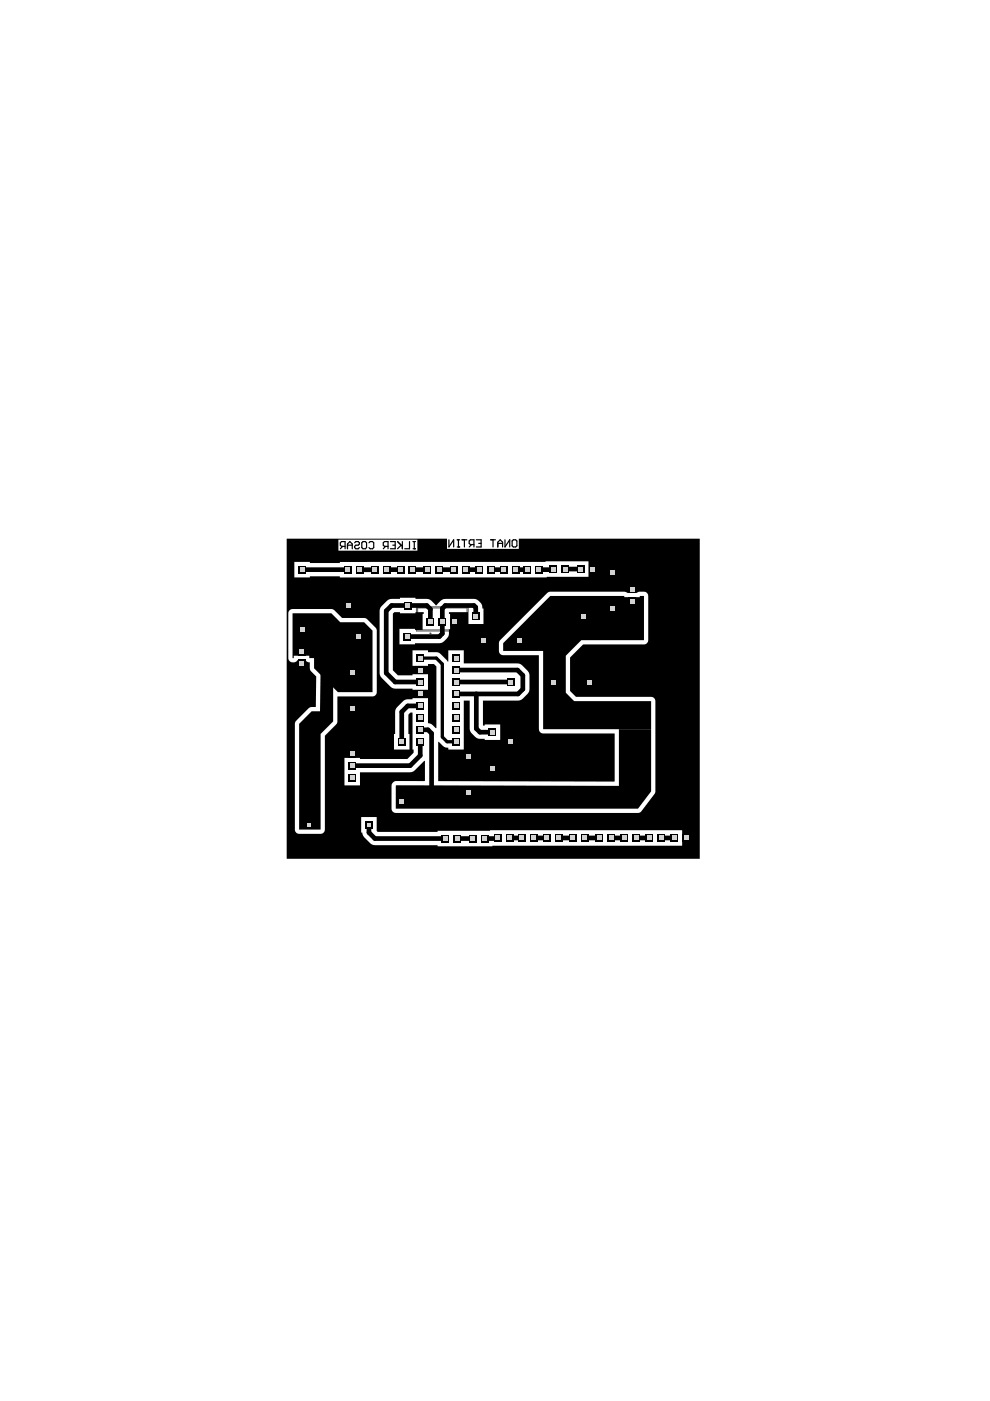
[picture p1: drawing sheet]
<svg xmlns="http://www.w3.org/2000/svg" width="210mm" height="297mm" viewBox="0 0 210 297" stroke-linecap="round" stroke-linejoin="round" font-family="sans-serif">
<g fill="none" stroke="#5a5a5a" stroke-width=".21">
<path d="M88.3 128.7h11v5.1h-11zM88.5 128.9h10.5v4.6h-10.5z"/>
<circle cx="91.3" cy="134.3" r=".1"/>
</g>
<g fill="#000">
<path d="M62 130h8.3l1.9 1.9h5l1.8 1.8v13.1h-7.4l-5-5.1v-2.2h-1v-.5h-3.3v.5h-.3zM116.7 126.4h15.7v.2h3.2v-.2h.9v9.3h-13.2l-3.3 3.3v7.9l1.7 1.8h16.4v5.9h-22.9v-16.6h-8.5v-1.6zM68 141.6h2.6v11.4l-2.6 2.6v20.3h-4.6v-22.4l2.7-2.7h1.8zM83.9 166.6h47.3v-12h6.9v13.2l-2.8 3.7h-51.4z"/>
<path d="M60.8 114.2h34v2.2h15.2v-2.2h38.4v67.9h-87.6zM71.8 114.4v2.4h16.7v-2.4zM62.4 119.1v3.3h3.3v-.2h6.4v.2l52.7-.1v-3.3l-52.7 .2v.2h-6.4v-.3zM87.5 137.9v3.3h3.2v-.4h1.3l.5 .5v13l-.1 .1a2.1 2.1 0 0 0-1.7-1.1v-5.3h-3.2v.3a2.18 2.18 0 0 0-2 .4l-1.3 1.2-.4 .7v5h-.3v3.3h3.3v-3.3h-.2v-4.1l.4-.4h.5v7.8h.2v.7l-1.3 1.3h-10.1v-.2h-3.3v5.8h3.3v-2.8h11l.6-.4 2.1-2 .1 .1-.1 4.2h-6l-.4 .1-.5 .4-.1 .5v4.9l.1 .4 .4 .3 .4 .2 51.7-.1 .4-.3 2.8-3.7 .2-.4v-19.2l-.2-.5-.3-.3-.4-.2h-16l-1.2-1.2v-7.1l2.7-2.8h12.9l.7-.2 .2-.7v-9.3l-.2-.7a1.77 1.77 0 0 0-1.8-.2l-.4 .2h-2l-.6-.3-16 .1-.4 .2-10 10-.2 .7v1.8l.2 .5 .5 .2h7.8v15.7l.2 .6 .7 .3h15.1l-.1 10.2-37.3-.1v-8.3h.1a2.27 2.27 0 0 0 1.8 1.2h.2v.4h3.3v-10.4h1.3v6a2.74 2.74 0 0 0 3.2 2.1v.3h3.3v-3.3h-3.3v.2h-.4v-5.3h7.4a2.58 2.58 0 0 0 2.1-1.4l.4-1-.1-3.3a4.8 4.8 0 0 0-1.8-2l-.7-.1h-11.4v-2.8h-3.3v2.4h-.1l-1.5-1.7-.6-.3h-2.1v-.4zM82 127.4l-1.3 1.4-.2 .7v13.2l.4 1 1.9 1.9 1 .4h3.7v.2h3.2v-3.2h-3.2v.2h-3.1l-1.1-1.1v-12l.3-.3h1.2v.2h3.3v-.2h1.7v.4h-.2v3.4h-1.6v-.3h-3.3v3.3h3.3v-.2h5.1a2.53 2.53 0 0 0 2.1-3h.2v-3.2h-.2v-.4h4v2.5h3.3v-3.3h-.2a2.04 2.04 0 0 0-1.8-2h-6.1a2.72 2.72 0 0 0-1.8 1.3l-.4-.2a2.24 2.24 0 0 0-1.7-1.1h-2.4v-.3h-3.3v.3h-2.1zM61.4 129.4l-.3 .6v9.5a1.06 1.06 0 0 0 .9 .9 1.06 1.06 0 0 0 1.1-.5h1.7l.3 .4 .6 .1 .1 1.7 1.2 1.3v6.5a1.62 1.62 0 0 0-1.6 .3l-2.6 2.6-.3 .7v22.4l.1 .4 .6 .5h4.8l.6-.3 .3-.6v-19.9l2.4-2.4 .2-.4 .1-5.5h7.4l.4-.2 .4-.3 .1-.4v-13.3l-.3-.4-1.9-2-.5-.1h-4.7l-2-1.8-8.5-.1zM76.6 173.2v3.3h.2l.1 .4a5.1 5.1 0 0 0 1.9 2.1l.7 .2h13.3v.2l51.8-.1v-3.3h-40.7v.1h-11.1v.3h-12.7l-.2-.2v-3z"/>
</g>
<g fill="none" stroke="#000" stroke-width="1">
<path d="M64.1 120.8h9.6M73.7 120.8h.1M79.5 120.8h-3.3M82 120.8h2.9M87.5 120.8h3.1M91.3 131.8v-2.7l-.8-.7h-7.5l-1.1 1.1v13.2l1.9 1.9h5.3M93.1 120.8h3.1M98.7 120.8h2.9M100.9 130.7v-1.9l-.4-.4h-6.1l-.6 .6v5.3l-.7 .7h-6.8M104.2 120.8h2.6M109.3 120.8h2.4M117.3 120.7l-.1 .1h-2.9"/>
<path d="M119.8 120.7h3.3M89.1 157.3v2.9l-2.1 2.1h-12.3M89.1 149.7h-2.7l-1.2 1.2v6.4M89.1 154.7h1.6l.8 .8v12.9l-1.5 1.5h-4.8M96.7 142.1h13l1.2 1.1v2.9l-1.1 1h-13.1M96.7 144.6h11.6M101 147.1v7.4l.8 .7h2M78.2 174.9v1.6l1.3 1.3h14.9M96.9 177.8h3.3M105.5 177.7l-.1 .1h-2.6M108.1 177.7h2.5M113.1 177.7h2.8"/>
<path d="M118.4 177.7h3.1M124 177.7h3M129.6 177.7h2.8M134.9 177.7h2.8M140.2 177.7h2.8"/>
</g>
<path d="M89.1 139.5h3.4l1.3 1.3v15.5l1 1h1.9" fill="none" stroke="#000" stroke-width=".7"/>
<g fill="none" stroke="#000" stroke-width=".25">
<path d="M72.7 115.8l-.5 .5M73.2 115.8h-.8l-.2-.2v-.5l.2-.3h.8v1.5M73.7 115.6h1M73.7 116.3v-1l.5-.5 .5 .5v1M75.2 115.1l.2-.3h.6l.2 .3v.2l-.2 .3h-.6l-.2 .2v.3l.2 .2h.6l.2-.2M77 114.8h.5l.2 .3v1l-.2 .2h-.5l-.3-.2v-1zM78.2 115.1l.3-.3h.5l.2 .3v1l-.2 .2h-.5l-.3-.2M81.8 115.8l-.5 .5M82.3 115.8h-.8l-.2-.2v-.5l.2-.3h.8v1.5M82.8 114.8h1v1.5h-1M83.3 115.6h.5M84.3 114.8l1 1"/>
<path d="M85.1 115.6l-.8 .7M85.3 114.8v1.5M86.8 114.8v1.5h-1M87.6 114.8h.5M87.6 116.3h.5M87.8 114.8v1.5M95.2 114.4v1.6l1-1.6v1.6M96.9 114.4h.6M96.9 116h.6M97.2 114.4v1.6M98 114.4h1M98.5 114.4v1.6"/>
<path d="M100 115.5l-.5 .5M100.5 115.5h-.8l-.2-.3v-.5l.2-.3h.8v1.6M101 114.4h1v1.6h-1M101.5 115.2h.5M104 114.4h1M104.5 114.4v1.6M105.5 116v-1l.6-.6 .5 .6v1M105.5 115.2h1.1M107.1 114.4v1.6l1-1.6v1.6M108.8 114.4h.5l.3 .3v1l-.3 .3h-.5l-.2-.3v-1z"/>
</g>
<path d="M73.9 161.6h1.5v1.5h-1.5z" fill-rule="evenodd" fill="#000"/>
<path d="M74.2 161.8h1v1h-1z" fill-rule="evenodd" fill="#d2d2d2"/>
<path d="M73.9 149.4h1.5v1.5h-1.5z" fill-rule="evenodd" fill="#000"/>
<path d="M74.2 149.7h1v1h-1z" fill-rule="evenodd" fill="#d2d2d2"/>
<path d="M73.9 159.1h1.5v1.4h-1.5z" fill-rule="evenodd" fill="#000"/>
<path d="M74.2 159.3h1v1h-1z" fill-rule="evenodd" fill="#d2d2d2"/>
<path d="M73.9 141.8h1.5v1.5h-1.5z" fill-rule="evenodd" fill="#000"/>
<path d="M74.2 142.1h1v1h-1z" fill-rule="evenodd" fill="#d2d2d2"/>
<path d="M84.2 120h1.5v1.5h-1.5z" fill-rule="evenodd" fill="#000"/>
<path d="M84.4 120.3h1v1h-1z" fill-rule="evenodd" fill="#d2d2d2"/>
<path d="M96.2 177h1.5v1.5h-1.5z" fill-rule="evenodd" fill="#000"/>
<path d="M96.4 177.3h1v1h-1z" fill-rule="evenodd" fill="#d2d2d2"/>
<path d="M100.1 129.9h1.5v1.5h-1.5z" fill-rule="evenodd" fill="#000"/>
<path d="M100.4 130.2h1v1h-1z" fill-rule="evenodd" fill="#d2d2d2"/>
<path d="M112.4 176.9h1.5v1.5h-1.5z" fill-rule="evenodd" fill="#000"/>
<path d="M112.6 177.2h1v1h-1z" fill-rule="evenodd" fill="#d2d2d2"/>
<path d="M116.6 143.8h1.5v1.5h-1.5z" fill-rule="evenodd" fill="#000"/>
<path d="M116.8 144.1h1v1h-1z" fill-rule="evenodd" fill="#d2d2d2"/>
<path d="M116.6 119.9h1.5v1.5h-1.5z" fill-rule="evenodd" fill="#000"/>
<path d="M116.8 120.2h1v1h-1z" fill-rule="evenodd" fill="#d2d2d2"/>
<path d="M122.4 119.9h1.5v1.5h-1.5z" fill-rule="evenodd" fill="#000"/>
<path d="M122.6 120.2h1v1h-1z" fill-rule="evenodd" fill="#d2d2d2"/>
<path d="M144.8 176.9h1.5v1.5h-1.5z" fill-rule="evenodd" fill="#000"/>
<path d="M145 177.2h1v1h-1z" fill-rule="evenodd" fill="#d2d2d2"/>
<path d="M73.9 164.1h1.5v1.5h-1.5z" fill-rule="evenodd" fill="#000"/>
<path d="M74.2 164.4h1v1h-1z" fill-rule="evenodd" fill="#d2d2d2"/>
<path d="M63.2 137.4h1.5v1.5h-1.5z" fill-rule="evenodd" fill="#000"/>
<path d="M63.4 137.6h1v1h-1z" fill-rule="evenodd" fill="#d2d2d2"/>
<path d="M88.4 151.5h1.4v1.4h-1.4z" fill-rule="evenodd" fill="#000"/>
<path d="M88.6 151.7h1v1h-1z" fill-rule="evenodd" fill="#d2d2d2"/>
<path d="M88.4 141.3h1.4v1.5h-1.4z" fill-rule="evenodd" fill="#000"/>
<path d="M88.6 141.6h1v1h-1z" fill-rule="evenodd" fill="#d2d2d2"/>
<path d="M95.9 151.5h1.5v1.4h-1.5z" fill-rule="evenodd" fill="#000"/>
<path d="M96.2 151.7h1v1h-1z" fill-rule="evenodd" fill="#d2d2d2"/>
<path d="M95.9 141.3h1.5v1.5h-1.5z" fill-rule="evenodd" fill="#000"/>
<path d="M96.2 141.6h1v1h-1z" fill-rule="evenodd" fill="#d2d2d2"/>
<path d="M95.6 131.1h1.5v1.5h-1.5z" fill-rule="evenodd" fill="#000"/>
<path d="M95.8 131.3h1v1h-1z" fill-rule="evenodd" fill="#d2d2d2"/>
<path d="M93 131.1h1.5v1.5h-1.5z" fill-rule="evenodd" fill="#000"/>
<path d="M93.3 131.3h1v1h-1z" fill-rule="evenodd" fill="#d2d2d2"/>
<path d="M101.8 135.1h1.5v1.5h-1.5z" fill-rule="evenodd" fill="#000"/>
<path d="M102 135.4h1v1h-1z" fill-rule="evenodd" fill="#d2d2d2"/>
<path d="M109.4 135.1h1.4v1.5h-1.4z" fill-rule="evenodd" fill="#000"/>
<path d="M109.6 135.4h1v1h-1z" fill-rule="evenodd" fill="#d2d2d2"/>
<path d="M64.8 174.1h1.5v1.5h-1.5z" fill-rule="evenodd" fill="#000"/>
<path d="M65.2 174.5h.8v.8h-.8z" fill-rule="evenodd" fill="#d2d2d2"/>
<path d="M63.3 132.7h1.5v1.5h-1.5z" fill-rule="evenodd" fill="#000"/>
<path d="M63.6 133h1v.9h-1z" fill-rule="evenodd" fill="#d2d2d2"/>
<path d="M63.3 120h1.5v1.5h-1.5z" fill-rule="evenodd" fill="#000"/>
<path d="M63.6 120.3h1v1h-1z" fill-rule="evenodd" fill="#d2d2d2"/>
<path d="M73 127.6h1.5v1.5h-1.5z" fill-rule="evenodd" fill="#000"/>
<path d="M73.3 127.9h1v1h-1z" fill-rule="evenodd" fill="#d2d2d2"/>
<path d="M73 120h1.4v1.5h-1.4z" fill-rule="evenodd" fill="#000"/>
<path d="M73.2 120.3h1v1h-1z" fill-rule="evenodd" fill="#d2d2d2"/>
<path d="M77.5 174.1h1.5v1.5h-1.5z" fill-rule="evenodd" fill="#000"/>
<path d="M77.8 174.5h.8v.8h-.8z" fill-rule="evenodd" fill="#d2d2d2"/>
<path d="M75.2 134.2h1.5v1.5h-1.5z" fill-rule="evenodd" fill="#000"/>
<path d="M75.4 134.5h1v1h-1z" fill-rule="evenodd" fill="#d2d2d2"/>
<path d="M78.7 120h1.5v1.5h-1.5z" fill-rule="evenodd" fill="#000"/>
<path d="M79 120.3h1v1h-1z" fill-rule="evenodd" fill="#d2d2d2"/>
<path d="M75.5 120h1.5v1.5h-1.5z" fill-rule="evenodd" fill="#000"/>
<path d="M75.7 120.3h1v1h-1z" fill-rule="evenodd" fill="#d2d2d2"/>
<path d="M84.4 169.2h1.5v1.5h-1.5z" fill-rule="evenodd" fill="#000"/>
<path d="M84.7 169.4h1v1h-1z" fill-rule="evenodd" fill="#d2d2d2"/>
<path d="M84.4 156.5h1.5v1.5h-1.5z" fill-rule="evenodd" fill="#000"/>
<path d="M84.7 156.8h1v1h-1z" fill-rule="evenodd" fill="#d2d2d2"/>
<path d="M88.4 156.5h1.4v1.5h-1.4z" fill-rule="evenodd" fill="#000"/>
<path d="M88.6 156.8h1v1h-1z" fill-rule="evenodd" fill="#d2d2d2"/>
<path d="M88.4 154h1.4v1.5h-1.4z" fill-rule="evenodd" fill="#000"/>
<path d="M88.6 154.2h1v1h-1z" fill-rule="evenodd" fill="#d2d2d2"/>
<path d="M88.4 148.9h1.4v1.5h-1.4z" fill-rule="evenodd" fill="#000"/>
<path d="M88.6 149.2h1v1h-1z" fill-rule="evenodd" fill="#d2d2d2"/>
<path d="M88.4 146.4h1.4v1.5h-1.4z" fill-rule="evenodd" fill="#000"/>
<path d="M88.6 146.6h1v1h-1z" fill-rule="evenodd" fill="#d2d2d2"/>
<path d="M88.4 143.8h1.4v1.5h-1.4z" fill-rule="evenodd" fill="#000"/>
<path d="M88.6 144.1h1v1h-1z" fill-rule="evenodd" fill="#d2d2d2"/>
<path d="M85.6 134.2h1.5v1.5h-1.5z" fill-rule="evenodd" fill="#000"/>
<path d="M85.8 134.5h1v1h-1z" fill-rule="evenodd" fill="#d2d2d2"/>
<path d="M85.7 127.6h1.5v1.5h-1.5z" fill-rule="evenodd" fill="#000"/>
<path d="M85.9 127.9h1v1h-1z" fill-rule="evenodd" fill="#d2d2d2"/>
<path d="M86.7 120h1.5v1.5h-1.5z" fill-rule="evenodd" fill="#000"/>
<path d="M87 120.3h1v1h-1z" fill-rule="evenodd" fill="#d2d2d2"/>
<path d="M93.7 177h1.5v1.5h-1.5z" fill-rule="evenodd" fill="#000"/>
<path d="M93.9 177.3h1v1h-1z" fill-rule="evenodd" fill="#d2d2d2"/>
<path d="M95.9 156.5h1.5v1.5h-1.5z" fill-rule="evenodd" fill="#000"/>
<path d="M96.2 156.8h1v1h-1z" fill-rule="evenodd" fill="#d2d2d2"/>
<path d="M95.9 148.9h1.5v1.5h-1.5z" fill-rule="evenodd" fill="#000"/>
<path d="M96.2 149.2h1v1h-1z" fill-rule="evenodd" fill="#d2d2d2"/>
<path d="M95.9 154h1.5v1.5h-1.5z" fill-rule="evenodd" fill="#000"/>
<path d="M96.2 154.2h1v1h-1z" fill-rule="evenodd" fill="#d2d2d2"/>
<path d="M95.9 146.4h1.5v1.5h-1.5z" fill-rule="evenodd" fill="#000"/>
<path d="M96.2 146.6h1v1h-1z" fill-rule="evenodd" fill="#d2d2d2"/>
<path d="M95.9 143.8h1.5v1.5h-1.5z" fill-rule="evenodd" fill="#000"/>
<path d="M96.2 144.1h1v1h-1z" fill-rule="evenodd" fill="#d2d2d2"/>
<path d="M95.4 120h1.5v1.5h-1.5z" fill-rule="evenodd" fill="#000"/>
<path d="M95.7 120.3h1v1h-1z" fill-rule="evenodd" fill="#d2d2d2"/>
<path d="M92.4 120h1.5v1.5h-1.5z" fill-rule="evenodd" fill="#000"/>
<path d="M92.7 120.3h.9v1h-.9z" fill-rule="evenodd" fill="#d2d2d2"/>
<path d="M104.8 176.9h1.5v1.5h-1.5z" fill-rule="evenodd" fill="#000"/>
<path d="M105 177.2h1v1h-1z" fill-rule="evenodd" fill="#d2d2d2"/>
<path d="M99.5 177h1.5v1.5h-1.5z" fill-rule="evenodd" fill="#000"/>
<path d="M99.7 177.3h1v1h-1z" fill-rule="evenodd" fill="#d2d2d2"/>
<path d="M102 177h1.5v1.5h-1.5z" fill-rule="evenodd" fill="#000"/>
<path d="M102.3 177.3h1v1h-1z" fill-rule="evenodd" fill="#d2d2d2"/>
<path d="M103.7 162.1h1.5v1.5h-1.5z" fill-rule="evenodd" fill="#000"/>
<path d="M103.9 162.3h1v1h-1z" fill-rule="evenodd" fill="#d2d2d2"/>
<path d="M103.7 154.5h1.5v1.5h-1.5z" fill-rule="evenodd" fill="#000"/>
<path d="M103.9 154.7h1v1h-1z" fill-rule="evenodd" fill="#d2d2d2"/>
<path d="M100.9 120h1.5v1.5h-1.5z" fill-rule="evenodd" fill="#000"/>
<path d="M101.1 120.3h1v1h-1z" fill-rule="evenodd" fill="#d2d2d2"/>
<path d="M103.4 120h1.5v1.5h-1.5z" fill-rule="evenodd" fill="#000"/>
<path d="M103.7 120.3h1v1h-1z" fill-rule="evenodd" fill="#d2d2d2"/>
<path d="M109.9 176.9h1.5v1.5h-1.5z" fill-rule="evenodd" fill="#000"/>
<path d="M110.1 177.2h1v1h-1z" fill-rule="evenodd" fill="#d2d2d2"/>
<path d="M107.3 176.9h1.5v1.5h-1.5z" fill-rule="evenodd" fill="#000"/>
<path d="M107.6 177.2h1v1h-1z" fill-rule="evenodd" fill="#d2d2d2"/>
<path d="M107.6 156.5h1.5v1.5h-1.5z" fill-rule="evenodd" fill="#000"/>
<path d="M107.8 156.8h1v1h-1z" fill-rule="evenodd" fill="#d2d2d2"/>
<path d="M107.6 143.8h1.5v1.5h-1.5z" fill-rule="evenodd" fill="#000"/>
<path d="M107.8 144.1h1v1h-1z" fill-rule="evenodd" fill="#d2d2d2"/>
<path d="M111 120h1.5v1.5h-1.5z" fill-rule="evenodd" fill="#000"/>
<path d="M111.2 120.3h1v1h-1z" fill-rule="evenodd" fill="#d2d2d2"/>
<path d="M113.5 120h1.5v1.5h-1.5z" fill-rule="evenodd" fill="#000"/>
<path d="M113.8 120.3h1v1h-1z" fill-rule="evenodd" fill="#d2d2d2"/>
<path d="M108.6 120h1.5v1.5h-1.5z" fill-rule="evenodd" fill="#000"/>
<path d="M108.8 120.3h1v1h-1z" fill-rule="evenodd" fill="#d2d2d2"/>
<path d="M120.7 176.9h1.5v1.5h-1.5z" fill-rule="evenodd" fill="#000"/>
<path d="M121 177.2h1v1h-1z" fill-rule="evenodd" fill="#d2d2d2"/>
<path d="M117.7 176.9h1.5v1.5h-1.5z" fill-rule="evenodd" fill="#000"/>
<path d="M117.9 177.2h1v1h-1z" fill-rule="evenodd" fill="#d2d2d2"/>
<path d="M119.1 119.9h1.5v1.5h-1.5z" fill-rule="evenodd" fill="#000"/>
<path d="M119.3 120.2h1v1h-1z" fill-rule="evenodd" fill="#d2d2d2"/>
<path d="M126.3 176.9h1.5v1.5h-1.5z" fill-rule="evenodd" fill="#000"/>
<path d="M126.6 177.2h.9v1h-.9z" fill-rule="evenodd" fill="#d2d2d2"/>
<path d="M128.8 176.9h1.5v1.5h-1.5z" fill-rule="evenodd" fill="#000"/>
<path d="M129.1 177.2h1v1h-1z" fill-rule="evenodd" fill="#d2d2d2"/>
<path d="M124.2 143.8h1.4v1.5h-1.4z" fill-rule="evenodd" fill="#000"/>
<path d="M124.4 144.1h1v1h-1z" fill-rule="evenodd" fill="#d2d2d2"/>
<path d="M129.2 128.3h1.5v1.5h-1.5z" fill-rule="evenodd" fill="#000"/>
<path d="M129.5 128.5h1v1h-1z" fill-rule="evenodd" fill="#d2d2d2"/>
<path d="M124.9 119.9h1.5v1.5h-1.5z" fill-rule="evenodd" fill="#000"/>
<path d="M125.2 120.2h1v1h-1z" fill-rule="evenodd" fill="#d2d2d2"/>
<path d="M129.2 120.7h1.5v1.5h-1.5z" fill-rule="evenodd" fill="#000"/>
<path d="M129.5 120.9h1v1h-1z" fill-rule="evenodd" fill="#d2d2d2"/>
<path d="M136.9 176.9h1.5v1.5h-1.5z" fill-rule="evenodd" fill="#000"/>
<path d="M137.2 177.2h1v1h-1z" fill-rule="evenodd" fill="#d2d2d2"/>
<path d="M131.6 176.9h1.5v1.5h-1.5z" fill-rule="evenodd" fill="#000"/>
<path d="M131.9 177.2h1v1h-1z" fill-rule="evenodd" fill="#d2d2d2"/>
<path d="M134.1 176.9h1.5v1.5h-1.5z" fill-rule="evenodd" fill="#000"/>
<path d="M134.4 177.2h1v1h-1z" fill-rule="evenodd" fill="#d2d2d2"/>
<path d="M133.3 126.7h1.5v1.5h-1.5z" fill-rule="evenodd" fill="#000"/>
<path d="M133.5 127h1v1h-1z" fill-rule="evenodd" fill="#d2d2d2"/>
<path d="M133.3 124.2h1.5v1.5h-1.5z" fill-rule="evenodd" fill="#000"/>
<path d="M133.5 124.5h1v1h-1z" fill-rule="evenodd" fill="#d2d2d2"/>
<path d="M142.2 176.9h1.5v1.5h-1.5z" fill-rule="evenodd" fill="#000"/>
<path d="M142.5 177.2h1v1h-1z" fill-rule="evenodd" fill="#d2d2d2"/>
<path d="M63.2 139.9h1.5v1.5h-1.5z" fill-rule="evenodd" fill="#000"/>
<path d="M63.4 140.2h1v1h-1z" fill-rule="evenodd" fill="#d2d2d2"/>
<path d="M88.4 138.8h1.4v1.5h-1.4z" fill-rule="evenodd" fill="#000"/>
<path d="M88.6 139h1v1h-1z" fill-rule="evenodd" fill="#d2d2d2"/>
<path d="M95.9 138.8h1.5v1.5h-1.5z" fill-rule="evenodd" fill="#000"/>
<path d="M96.2 139h1v1h-1z" fill-rule="evenodd" fill="#d2d2d2"/>
<path d="M98.6 159.7h1.5v1.5h-1.5z" fill-rule="evenodd" fill="#000"/>
<path d="M98.8 159.9h1v1h-1z" fill-rule="evenodd" fill="#d2d2d2"/>
<path d="M90.5 131.1h1.5v1.5h-1.5z" fill-rule="evenodd" fill="#000"/>
<path d="M90.8 131.3h.9v1h-.9z" fill-rule="evenodd" fill="#d2d2d2"/>
<path d="M81.3 120h1.5v1.5h-1.5z" fill-rule="evenodd" fill="#000"/>
<path d="M81.5 120.3h1v1h-1z" fill-rule="evenodd" fill="#d2d2d2"/>
<path d="M115.2 176.9h1.5v1.5h-1.5z" fill-rule="evenodd" fill="#000"/>
<path d="M115.4 177.2h1v1h-1z" fill-rule="evenodd" fill="#d2d2d2"/>
<path d="M98.6 167.3h1.5v1.5h-1.5z" fill-rule="evenodd" fill="#000"/>
<path d="M98.8 167.5h1v1h-1z" fill-rule="evenodd" fill="#d2d2d2"/>
<path d="M106.1 120h1.5v1.5h-1.5z" fill-rule="evenodd" fill="#000"/>
<path d="M106.3 120.3h1v1h-1z" fill-rule="evenodd" fill="#d2d2d2"/>
<path d="M98 120h1.5v1.5h-1.5z" fill-rule="evenodd" fill="#000"/>
<path d="M98.2 120.3h1v1h-1z" fill-rule="evenodd" fill="#d2d2d2"/>
<path d="M89.9 120h1.5v1.5h-1.5z" fill-rule="evenodd" fill="#000"/>
<path d="M90.1 120.3h1v1h-1z" fill-rule="evenodd" fill="#d2d2d2"/>
<path d="M139.5 176.9h1.5v1.5h-1.5z" fill-rule="evenodd" fill="#000"/>
<path d="M139.7 177.2h1v1h-1z" fill-rule="evenodd" fill="#d2d2d2"/>
<path d="M123.3 176.9h1.5v1.5h-1.5z" fill-rule="evenodd" fill="#000"/>
<path d="M123.5 177.2h1v1h-1z" fill-rule="evenodd" fill="#d2d2d2"/>
<path d="M122.9 129.9h1.5v1.5h-1.5z" fill-rule="evenodd" fill="#000"/>
<path d="M123.1 130.2h1v1h-1z" fill-rule="evenodd" fill="#d2d2d2"/>
</svg>
